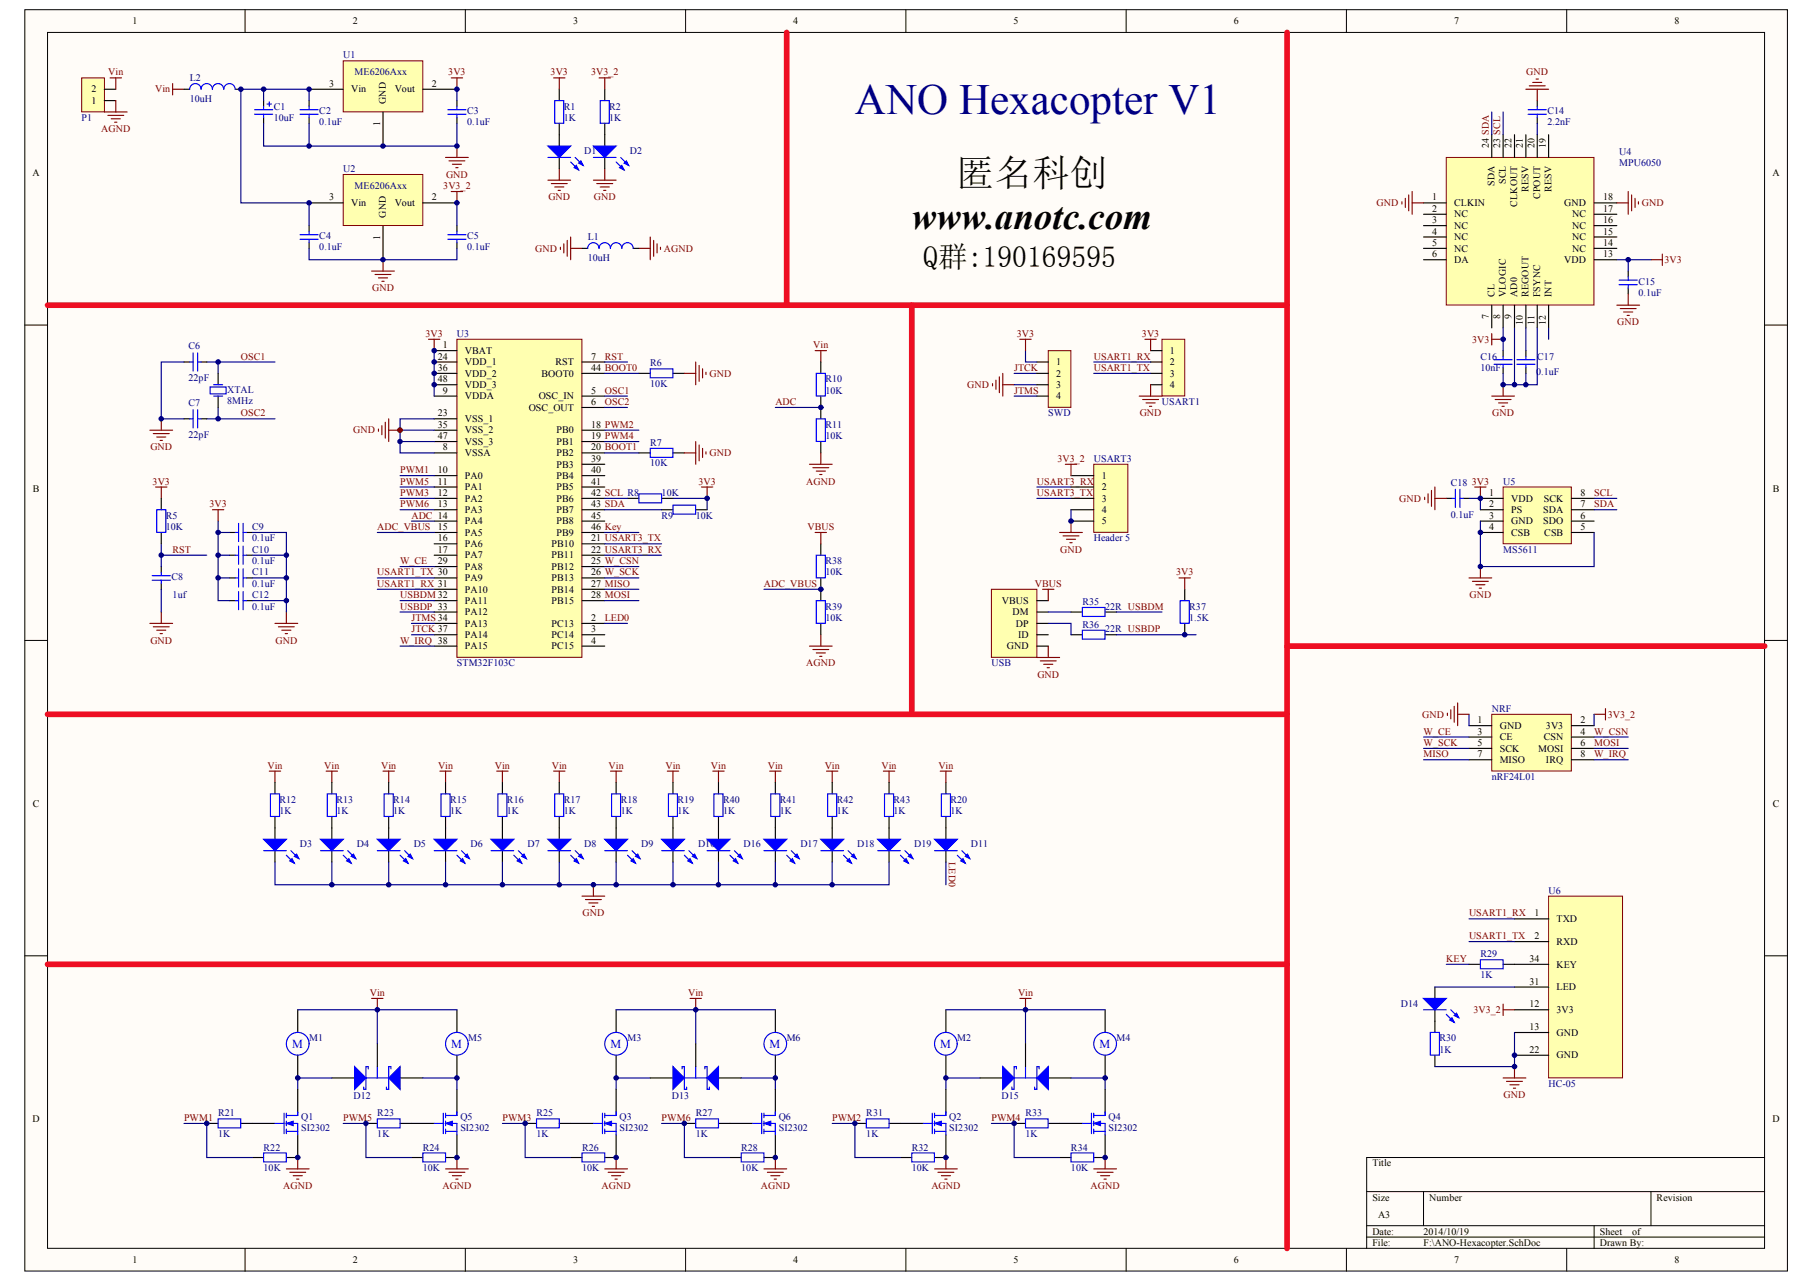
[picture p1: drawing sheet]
<svg xmlns="http://www.w3.org/2000/svg" width="297mm" height="210mm" viewBox="0 0 297 210" stroke-linecap="round" stroke-linejoin="round" font-family="sans-serif">
<defs><g id="words">
<text font-size="7" fill="#000080" x="139.8" y="18.6">ANO Hexacopter V1</text>
<text font-size="6.1" x="156.5" y="30.4">匿名科创</text>
<text font-size="6" x="149.1" y="37.4">www.anotc.com</text>
<text font-size="4.8" x="150.9" y="43.6">Q群:190169595</text>
<g font-size="2" fill="#00f">
<text x="47.7" y="171.3">M</text>
<text x="73.8" y="171.3">M</text>
<text x="99.8" y="171.3">M</text>
<text x="125.8" y="171.3">M</text>
<text x="153.7" y="171.3">M</text>
<text x="179.7" y="171.3">M</text>
</g>
<g font-size="1.6">
<text x="21.7" y="4">1</text>
<text x="57.7" y="4">2</text>
<text x="93.7" y="4">3</text>
<text x="129.7" y="4">4</text>
<text x="165.7" y="4">5</text>
<text x="201.7" y="4">6</text>
<text x="237.7" y="4">7</text>
<text x="273.7" y="4">8</text>
<text x="14.9" y="17">1</text>
<text x="14.9" y="15.1">2</text>
<text x="53.8" y="14.2">3</text>
<text x="57.4" y="15.1">Vin</text>
<text x="63.1" y="17" transform="rotate(-90 63.1 17)">GND</text>
<text x="64.5" y="15.1">Vout</text>
<text x="70.6" y="14.2">2</text>
<text x="62.1" y="20.6" transform="rotate(-90 62.1 20.6)">1</text>
<text x="5.3" y="28.8">A</text>
<text x="243.4" y="24.3" transform="rotate(-90 243.4 24.3)">24 SDA</text>
<text x="245.3" y="24.3" transform="rotate(-90 245.3 24.3)">23 SCL</text>
<text x="247.1" y="24.3" transform="rotate(-90 247.1 24.3)">22</text>
<text x="249" y="24.3" transform="rotate(-90 249 24.3)">21</text>
<text x="250.8" y="24.3" transform="rotate(-90 250.8 24.3)">20</text>
<text x="252.7" y="24.3" transform="rotate(-90 252.7 24.3)">19</text>
<text x="289.7" y="28.8">A</text>
<text x="53.8" y="32.8">3</text>
<text x="57.4" y="33.7">Vin</text>
<text x="63.1" y="35.6" transform="rotate(-90 63.1 35.6)">GND</text>
<text x="64.5" y="33.7">Vout</text>
<text x="70.6" y="32.8">2</text>
<text x="234.1" y="32.8">1</text>
<text x="234.1" y="34.6">2</text>
<text x="237.7" y="33.7">CLKIN</text>
<text x="237.7" y="35.6">NC</text>
<text x="244.3" y="30.4" transform="rotate(-90 244.3 30.4)">SDA</text>
<text x="246.2" y="30.1" transform="rotate(-90 246.2 30.1)">SCL</text>
<text x="248" y="33.8" transform="rotate(-90 248 33.8)">CLKOUT</text>
<text x="249.9" y="31.3" transform="rotate(-90 249.9 31.3)">RESV</text>
<text x="251.8" y="32.5" transform="rotate(-90 251.8 32.5)">CPOUT</text>
<text x="253.6" y="31.3" transform="rotate(-90 253.6 31.3)">RESV</text>
<text x="255.7" y="33.7">GND</text>
<text x="257" y="35.6">NC</text>
<text x="262.1" y="34.6">17</text>
<text x="262.1" y="32.8">18</text>
<text x="62.1" y="39.2" transform="rotate(-90 62.1 39.2)">1</text>
<text x="234.1" y="36.5">3</text>
<text x="234.1" y="38.3">4</text>
<text x="234.1" y="40.2">5</text>
<text x="237.7" y="37.4">NC</text>
<text x="237.7" y="39.3">NC</text>
<text x="237.7" y="41.1">NC</text>
<text x="257" y="41.1">NC</text>
<text x="257" y="39.3">NC</text>
<text x="257" y="37.4">NC</text>
<text x="262.1" y="40.2">14</text>
<text x="262.1" y="38.3">15</text>
<text x="262.1" y="36.5">16</text>
<text x="234.1" y="42.1">6</text>
<text x="237.7" y="43">DA</text>
<text x="255.7" y="43">VDD</text>
<text x="262.1" y="42.1">13</text>
<text x="243.4" y="52.2" transform="rotate(-90 243.4 52.2)">7</text>
<text x="244.3" y="48.6" transform="rotate(-90 244.3 48.6)">CL</text>
<text x="245.3" y="52.2" transform="rotate(-90 245.3 52.2)">8</text>
<text x="246.2" y="48.6" transform="rotate(-90 246.2 48.6)">VLOGIC</text>
<text x="247.1" y="52.2" transform="rotate(-90 247.1 52.2)">9</text>
<text x="248" y="48.6" transform="rotate(-90 248 48.6)">AD0</text>
<text x="249" y="53.1" transform="rotate(-90 249 53.1)">10</text>
<text x="249.9" y="48.6" transform="rotate(-90 249.9 48.6)">REGOUT</text>
<text x="250.8" y="53.1" transform="rotate(-90 250.8 53.1)">11</text>
<text x="251.8" y="48.6" transform="rotate(-90 251.8 48.6)">FSYNC</text>
<text x="252.7" y="53.1" transform="rotate(-90 252.7 53.1)">12</text>
<text x="253.6" y="48.6" transform="rotate(-90 253.6 48.6)">INT</text>
<text x="71.6" y="58.8">24</text>
<text x="72.4" y="56.9">1</text>
<text x="76" y="57.8">VBAT</text>
<text x="76" y="59.7">VDD_1</text>
<text x="90.8" y="59.7">RST</text>
<text x="96.6" y="58.8">7</text>
<text x="172.7" y="59.7">1</text>
<text x="191.3" y="57.8">1</text>
<text x="191.3" y="59.7">2</text>
<text x="71.6" y="60.6">36</text>
<text x="71.6" y="62.5">48</text>
<text x="72.4" y="64.4">9</text>
<text x="76" y="65.3">VDDA</text>
<text x="76" y="61.6">VDD_2</text>
<text x="76" y="63.4">VDD_3</text>
<text x="88.1" y="65.3">OSC_IN</text>
<text x="88.5" y="61.6">BOOT0</text>
<text x="96.6" y="64.4">5</text>
<text x="96.6" y="60.6">44 BOOT0</text>
<text x="172.7" y="61.6">2</text>
<text x="172.7" y="63.4">3</text>
<text x="172.7" y="65.3">4</text>
<text x="191.3" y="61.6">3</text>
<text x="191.3" y="63.4">4</text>
<text x="71.6" y="68.1">23</text>
<text x="71.6" y="69.9">35</text>
<text x="71.6" y="71.8">47</text>
<text x="76" y="69">VSS_1</text>
<text x="76" y="70.9">VSS_2</text>
<text x="86.4" y="67.1">OSC_OUT</text>
<text x="91" y="70.9">PB0</text>
<text x="96.6" y="66.2">6</text>
<text x="96.6" y="69.9">18 PWM2</text>
<text x="96.6" y="71.8">19 PWM4</text>
<text x="71.6" y="77.4">10</text>
<text x="72.4" y="73.6">8</text>
<text x="76" y="74.6">VSSA</text>
<text x="76" y="72.7">VSS_3</text>
<text x="91" y="74.6">PB2</text>
<text x="91" y="72.7">PB1</text>
<text x="91" y="76.4">PB3</text>
<text x="96.6" y="73.6">20 BOOT1</text>
<text x="96.6" y="75.5">39</text>
<text x="96.6" y="77.4">40</text>
<text x="5.4" y="80.4">B</text>
<text x="71.6" y="79.2">11</text>
<text x="71.6" y="81.1">12</text>
<text x="71.6" y="82.9">13</text>
<text x="76" y="78.3">PA0</text>
<text x="76" y="80.1">PA1</text>
<text x="76" y="82">PA2</text>
<text x="76" y="83.9">PA3</text>
<text x="91" y="80.1">PB5</text>
<text x="91" y="82">PB6</text>
<text x="91" y="83.9">PB7</text>
<text x="91" y="78.3">PB4</text>
<text x="96.6" y="79.2">41</text>
<text x="96.6" y="81.1">42 SCL R8</text>
<text x="96.6" y="82.9">43 SDA</text>
<text x="180.1" y="78.3">1</text>
<text x="180.1" y="80.1">2</text>
<text x="180.1" y="82">3</text>
<text x="180.1" y="83.9">4</text>
<text x="243.4" y="81.1">1</text>
<text x="243.4" y="82.9">2</text>
<text x="247" y="82">VDD</text>
<text x="247" y="83.9">PS</text>
<text x="252.3" y="83.9">SDA</text>
<text x="252.4" y="82">SCK</text>
<text x="258.4" y="82.9">7</text>
<text x="258.4" y="81.1">8</text>
<text x="289.8" y="80.4">B</text>
<text x="71.6" y="86.6">15</text>
<text x="71.6" y="88.5">16</text>
<text x="76" y="85.7">PA4</text>
<text x="76" y="87.6">PA5</text>
<text x="76" y="89.4">PA6</text>
<text x="90.2" y="89.4">PB10</text>
<text x="91" y="85.7">PB8</text>
<text x="91" y="87.6">PB9</text>
<text x="96.6" y="88.5">21 USART3_TX</text>
<text x="96.6" y="84.8">45</text>
<text x="96.6" y="86.6">46 Key</text>
<text x="180.1" y="85.7">5</text>
<text x="243.4" y="84.8">3</text>
<text x="243.4" y="86.6">4</text>
<text x="247" y="85.7">GND</text>
<text x="247" y="87.6">CSB</text>
<text x="252.3" y="85.7">SDO</text>
<text x="252.5" y="87.6">CSB</text>
<text x="258.4" y="86.6">5</text>
<text x="258.4" y="84.8">6</text>
<text x="71.6" y="90.4">17</text>
<text x="71.6" y="92.2">29</text>
<text x="76" y="91.3">PA7</text>
<text x="76" y="93.1">PA8</text>
<text x="76" y="95">PA9</text>
<text x="90.2" y="91.3">PB11</text>
<text x="90.2" y="93.1">PB12</text>
<text x="90.2" y="95">PB13</text>
<text x="96.6" y="90.4">22 USART3_RX</text>
<text x="96.6" y="92.2">25 W_CSN</text>
<text x="96.6" y="94.1">26 W_SCK</text>
<text x="96.6" y="95.9">27 MISO</text>
<text x="76" y="96.9">PA10</text>
<text x="76" y="98.7">PA11</text>
<text x="76" y="100.6">PA12</text>
<text x="90.2" y="96.9">PB14</text>
<text x="90.2" y="98.7">PB15</text>
<text x="96.6" y="101.5">2</text>
<text x="96.6" y="97.8">28 MOSI</text>
<text x="163.8" y="98.7">VBUS</text>
<text x="165.5" y="100.6">DM</text>
<text x="76" y="102.4">PA13</text>
<text x="76" y="104.3">PA14</text>
<text x="76" y="106.2">PA15</text>
<text x="90.2" y="102.4">PC13</text>
<text x="90.2" y="104.3">PC14</text>
<text x="90.2" y="106.2">PC15</text>
<text x="96.6" y="103.4">3</text>
<text x="96.6" y="105.2">4</text>
<text x="164.6" y="106.2">GND</text>
<text x="166.1" y="102.4">DP</text>
<text x="166.5" y="104.3">ID</text>
<text x="241.6" y="118.2">1</text>
<text x="245.2" y="119.2">GND</text>
<text x="252.7" y="119.2">3V3</text>
<text x="258.4" y="118.2">2</text>
<text x="241.6" y="120.1">3</text>
<text x="241.6" y="121.9">5</text>
<text x="241.6" y="123.8">7</text>
<text x="245.2" y="121">CE</text>
<text x="245.2" y="122.9">SCK</text>
<text x="245.2" y="124.7">MISO</text>
<text x="251.5" y="122.9">MOSI</text>
<text x="252.4" y="121">CSN</text>
<text x="252.7" y="124.7">IRQ</text>
<text x="258.4" y="123.8">8</text>
<text x="258.4" y="121.9">6</text>
<text x="258.4" y="120.1">4</text>
<text x="5.4" y="131.9">C</text>
<text x="289.8" y="131.9">C</text>
<text x="250.9" y="149.8">1</text>
<text x="250.9" y="153.5">2</text>
<text x="254.5" y="150.7">TXD</text>
<text x="254.5" y="154.5">RXD</text>
<text x="250" y="157.2">34</text>
<text x="250" y="161">31</text>
<text x="254.5" y="158.2">KEY</text>
<text x="254.5" y="161.9">LED</text>
<text x="250" y="164.7">12</text>
<text x="254.5" y="165.6">3V3</text>
<text x="250" y="168.4">13</text>
<text x="250" y="172.1">22</text>
<text x="254.5" y="169.3">GND</text>
<text x="254.5" y="173">GND</text>
<text x="5.3" y="183.5">D</text>
<text x="289.7" y="183.5">D</text>
<text x="224.3" y="190.7">Title</text>
<text x="224.3" y="196.3">Size</text>
<text x="233.6" y="196.3">Number</text>
<text x="270.8" y="196.3">Revision</text>
<text x="224.3" y="201.8">Date:</text>
<text x="224.3" y="203.7">File:</text>
<text x="225.3" y="199">A3</text>
<text x="232.7" y="201.8">2014/10/19</text>
<text x="232.7" y="203.7">F:\ANO-Hexacopter.SchDoc</text>
<text x="261.5" y="201.8">Sheet</text>
<text x="261.5" y="203.7">Drawn By:</text>
<text x="266.8" y="201.8">of</text>
<text x="21.7" y="206.5">1</text>
<text x="57.7" y="206.5">2</text>
<text x="93.7" y="206.5">3</text>
<text x="129.7" y="206.5">4</text>
<text x="165.7" y="206.5">5</text>
<text x="201.7" y="206.5">6</text>
<text x="237.7" y="206.5">7</text>
<text x="273.7" y="206.5">8</text>
</g>
<g font-size="1.6" fill="#000080">
<text x="56.1" y="9.5">U1</text>
<text x="31" y="16.6">10uH</text>
<text x="31" y="13.3">L2</text>
<text x="44.8" y="17.9">C1</text>
<text x="58" y="12.3">ME6206Axx</text>
<text x="92.2" y="17.9">R1</text>
<text x="99.6" y="17.9">R2</text>
<text x="13.3" y="19.8">P1</text>
<text x="44.8" y="19.8">10uF</text>
<text x="52.2" y="20.5">0.1uF</text>
<text x="52.2" y="18.6">C2</text>
<text x="76.4" y="20.5">0.1uF</text>
<text x="76.4" y="18.6">C3</text>
<text x="92.2" y="19.8">1K</text>
<text x="99.6" y="19.8">1K</text>
<text x="253" y="20.5">2.2nF</text>
<text x="253" y="18.6">C14</text>
<text x="56.1" y="28.1">U2</text>
<text x="95.5" y="25.2">D1</text>
<text x="103" y="25.2">D2</text>
<text x="264.7" y="25.3">U4</text>
<text x="264.7" y="27.2">MPU6050</text>
<text x="58" y="30.9">ME6206Axx</text>
<text x="52.2" y="40.9">0.1uF</text>
<text x="52.2" y="39.1">C4</text>
<text x="76.4" y="40.9">0.1uF</text>
<text x="76.4" y="39.1">C5</text>
<text x="96.1" y="39.3">L1</text>
<text x="96.1" y="42.6">10uH</text>
<text x="267.8" y="46.5">C15</text>
<text x="267.8" y="48.4">0.1uF</text>
<text x="30.8" y="57.1">C6</text>
<text x="74.7" y="55.1">U3</text>
<text x="106.3" y="59.9">R6</text>
<text x="242" y="58.8">C16</text>
<text x="251.3" y="58.8">C17</text>
<text x="30.8" y="62.3">22pF</text>
<text x="37.1" y="64.2">XTAL</text>
<text x="106.3" y="63.2">10K</text>
<text x="134.9" y="64.4">10K</text>
<text x="134.9" y="62.5">R10</text>
<text x="242" y="60.6">10nF</text>
<text x="251.1" y="61.4">0.1uF</text>
<text x="30.8" y="71.6">22pF</text>
<text x="30.8" y="66.4">C7</text>
<text x="37.1" y="66">8MHz</text>
<text x="134.9" y="71.8">10K</text>
<text x="134.9" y="69.9">R11</text>
<text x="171.4" y="68.1">SWD</text>
<text x="190" y="66.2">USART1</text>
<text x="106.3" y="76.2">10K</text>
<text x="106.3" y="72.9">R7</text>
<text x="178.8" y="75.5">USART3</text>
<text x="108.2" y="81.1">10K</text>
<text x="237.2" y="79.4">C18</text>
<text x="245.7" y="79.2">U5</text>
<text x="27.1" y="86.6">10K</text>
<text x="27.1" y="84.8">R5</text>
<text x="41.2" y="88.5">0.1uF</text>
<text x="41.2" y="86.6">C9</text>
<text x="108.2" y="84.8">R9</text>
<text x="113.7" y="84.8">10K</text>
<text x="178.8" y="88.5">Header 5</text>
<text x="237.2" y="84.6">0.1uF</text>
<text x="28" y="94.8">C8</text>
<text x="41.2" y="92.2">0.1uF</text>
<text x="41.2" y="90.4">C10</text>
<text x="41.2" y="95.9">0.1uF</text>
<text x="41.2" y="94.1">C11</text>
<text x="134.9" y="94.1">10K</text>
<text x="134.9" y="92.2">R38</text>
<text x="245.7" y="90.4">MS5611</text>
<text x="28.2" y="97.8">1uf</text>
<text x="41.2" y="99.6">0.1uF</text>
<text x="41.2" y="97.8">C12</text>
<text x="134.9" y="101.5">10K</text>
<text x="134.9" y="99.6">R39</text>
<text x="176.9" y="98.9">R35</text>
<text x="180.7" y="99.6">22R USBDM</text>
<text x="194.4" y="101.5">1.5K</text>
<text x="194.4" y="99.6">R37</text>
<text x="176.9" y="102.6">R36</text>
<text x="180.7" y="103.4">22R USBDP</text>
<text x="74.7" y="108.9">STM32F103C</text>
<text x="162.1" y="108.9">USB</text>
<text x="243.9" y="116.4">NRF</text>
<text x="45.7" y="131.2">R12</text>
<text x="55" y="131.2">R13</text>
<text x="64.3" y="131.2">R14</text>
<text x="73.6" y="131.2">R15</text>
<text x="82.9" y="131.2">R16</text>
<text x="92.2" y="131.2">R17</text>
<text x="101.5" y="131.2">R18</text>
<text x="110.8" y="131.2">R19</text>
<text x="118.2" y="131.2">R40</text>
<text x="127.5" y="131.2">R41</text>
<text x="136.8" y="131.2">R42</text>
<text x="146.1" y="131.2">R43</text>
<text x="155.4" y="131.2">R20</text>
<text x="243.9" y="127.5">nRF24L01</text>
<text x="45.7" y="133.1">1K</text>
<text x="55" y="133.1">1K</text>
<text x="64.3" y="133.1">1K</text>
<text x="73.6" y="133.1">1K</text>
<text x="82.9" y="133.1">1K</text>
<text x="92.2" y="133.1">1K</text>
<text x="101.5" y="133.1">1K</text>
<text x="110.8" y="133.1">1K</text>
<text x="118.2" y="133.1">1K</text>
<text x="127.5" y="133.1">1K</text>
<text x="136.8" y="133.1">1K</text>
<text x="146.1" y="133.1">1K</text>
<text x="155.4" y="133.1">1K</text>
<text x="49" y="138.5">D3</text>
<text x="58.3" y="138.5">D4</text>
<text x="67.6" y="138.5">D5</text>
<text x="76.9" y="138.5">D6</text>
<text x="86.2" y="138.5">D7</text>
<text x="95.5" y="138.5">D8</text>
<text x="104.8" y="138.5">D9</text>
<text x="114.1" y="138.5">D10</text>
<text x="121.5" y="138.5">D16</text>
<text x="130.8" y="138.5">D17</text>
<text x="140.1" y="138.5">D18</text>
<text x="149.4" y="138.5">D19</text>
<text x="158.7" y="138.5">D11</text>
<text x="253.2" y="146.1">U6</text>
<text x="242" y="159.8">1K</text>
<text x="242" y="156.5">R29</text>
<text x="229" y="164.7">D14</text>
<text x="50.5" y="170.2">M1</text>
<text x="76.6" y="170.2">M5</text>
<text x="102.6" y="170.2">M3</text>
<text x="128.6" y="170.2">M6</text>
<text x="156.5" y="170.2">M2</text>
<text x="182.5" y="170.2">M4</text>
<text x="235.3" y="172.1">1K</text>
<text x="235.3" y="170.2">R30</text>
<text x="57.8" y="179.7">D12</text>
<text x="109.8" y="179.7">D13</text>
<text x="163.7" y="179.7">D15</text>
<text x="253.2" y="177.7">HC-05</text>
<text x="35.7" y="185.9">1K</text>
<text x="35.7" y="182.5">R21</text>
<text x="49.2" y="183.1">Q1</text>
<text x="49.2" y="184.9">SI2302</text>
<text x="61.7" y="185.9">1K</text>
<text x="61.7" y="182.5">R23</text>
<text x="75.3" y="183.1">Q5</text>
<text x="75.3" y="184.9">SI2302</text>
<text x="87.7" y="185.9">1K</text>
<text x="87.7" y="182.5">R25</text>
<text x="101.3" y="183.1">Q3</text>
<text x="101.3" y="184.9">SI2302</text>
<text x="113.7" y="185.9">1K</text>
<text x="113.7" y="182.5">R27</text>
<text x="127.3" y="183.1">Q6</text>
<text x="127.3" y="184.9">SI2302</text>
<text x="141.6" y="185.9">1K</text>
<text x="141.6" y="182.5">R31</text>
<text x="155.2" y="183.1">Q2</text>
<text x="155.2" y="184.9">SI2302</text>
<text x="167.6" y="185.9">1K</text>
<text x="167.6" y="182.5">R33</text>
<text x="181.2" y="183.1">Q4</text>
<text x="181.2" y="184.9">SI2302</text>
<text x="43.1" y="191.4">10K</text>
<text x="43.1" y="188.1">R22</text>
<text x="69.1" y="191.4">10K</text>
<text x="69.1" y="188.1">R24</text>
<text x="95.1" y="191.4">10K</text>
<text x="95.1" y="188.1">R26</text>
<text x="121.2" y="191.4">10K</text>
<text x="121.2" y="188.1">R28</text>
<text x="149.1" y="191.4">10K</text>
<text x="149.1" y="188.1">R32</text>
<text x="175.1" y="191.4">10K</text>
<text x="175.1" y="188.1">R34</text>
</g>
<g font-size="1.6" fill="#800000">
<text x="17.7" y="12.3">Vin</text>
<text x="25.4" y="15.1">Vin</text>
<text x="73.3" y="12.3">3V3</text>
<text x="90" y="12.3">3V3</text>
<text x="96.6" y="12.3">3V3_2</text>
<text x="249.5" y="12.3">GND</text>
<text x="16.5" y="21.6">AGND</text>
<text x="72.9" y="29.1">GND</text>
<text x="72.5" y="30.9">3V3_2</text>
<text x="89.6" y="32.8">GND</text>
<text x="97.1" y="32.8">GND</text>
<text x="225" y="33.7">GND</text>
<text x="268.4" y="33.7">GND</text>
<text x="87.5" y="41.1">GND</text>
<text x="108.5" y="41.1">AGND</text>
<text x="60.8" y="47.6">GND</text>
<text x="272.1" y="43">3V3</text>
<text x="264.4" y="53.2">GND</text>
<text x="39.4" y="58.8">OSC1</text>
<text x="69.6" y="55.1">3V3</text>
<text x="98.9" y="58.8">RST</text>
<text x="133" y="56.9">Vin</text>
<text x="166.2" y="55.1">3V3</text>
<text x="178.8" y="58.8">USART1_RX</text>
<text x="186.7" y="55.1">3V3</text>
<text x="240.7" y="56">3V3</text>
<text x="98.9" y="64.4">OSC1</text>
<text x="116" y="61.6">GND</text>
<text x="158.1" y="63.4">GND</text>
<text x="165.8" y="64.4">JTMS</text>
<text x="165.8" y="60.6">JTCK</text>
<text x="178.8" y="60.6">USART1_TX</text>
<text x="39.4" y="68.1">OSC2</text>
<text x="57.7" y="70.9">GND</text>
<text x="98.9" y="66.2">OSC2</text>
<text x="126.7" y="66.2">ADC</text>
<text x="186.3" y="68.1">GND</text>
<text x="243.9" y="68.1">GND</text>
<text x="24.6" y="73.6">GND</text>
<text x="65.4" y="77.4">PWM1</text>
<text x="116" y="74.6">GND</text>
<text x="172.9" y="75.5">3V3_2</text>
<text x="24.9" y="79.2">3V3</text>
<text x="34.2" y="82.9">3V3</text>
<text x="65.4" y="81.1">PWM3</text>
<text x="65.4" y="79.2">PWM5</text>
<text x="65.4" y="82.9">PWM6</text>
<text x="114.2" y="79.2">3V3</text>
<text x="131.8" y="79.2">AGND</text>
<text x="169.5" y="81.1">USART3_TX</text>
<text x="169.5" y="79.2">USART3_RX</text>
<text x="228.8" y="82">GND</text>
<text x="240.6" y="79.2">3V3</text>
<text x="260.6" y="81.1">SCL</text>
<text x="260.6" y="82.9">SDA</text>
<text x="61.7" y="86.6">ADC_VBUS</text>
<text x="67.3" y="84.8">ADC 14</text>
<text x="132" y="86.6">VBUS</text>
<text x="28.2" y="90.4">RST</text>
<text x="61.7" y="94.1">USART1_TX 30</text>
<text x="61.7" y="95.9">USART1_RX 31</text>
<text x="65.4" y="92.2">W_CE</text>
<text x="124.9" y="95.9">ADC_VBUS</text>
<text x="169.2" y="95.9">VBUS</text>
<text x="173.3" y="90.4">GND</text>
<text x="192.3" y="94.1">3V3</text>
<text x="65.4" y="97.8">USBDM 32</text>
<text x="65.4" y="99.6">USBDP 33</text>
<text x="67.3" y="101.5">JTMS34</text>
<text x="98.9" y="101.5">LED0</text>
<text x="240.2" y="97.8">GND</text>
<text x="24.6" y="105.2">GND</text>
<text x="45" y="105.2">GND</text>
<text x="65.4" y="105.2">W_IRQ 38</text>
<text x="67.3" y="103.4">JTCK 37</text>
<text x="131.8" y="108.9">AGND</text>
<text x="169.6" y="110.8">GND</text>
<text x="232.5" y="117.3">GND</text>
<text x="262.8" y="117.3">3V3_2</text>
<text x="43.7" y="125.7">Vin</text>
<text x="53" y="125.7">Vin</text>
<text x="62.3" y="125.7">Vin</text>
<text x="71.6" y="125.7">Vin</text>
<text x="80.9" y="125.7">Vin</text>
<text x="90.2" y="125.7">Vin</text>
<text x="99.5" y="125.7">Vin</text>
<text x="108.8" y="125.7">Vin</text>
<text x="116.2" y="125.7">Vin</text>
<text x="125.5" y="125.7">Vin</text>
<text x="134.8" y="125.7">Vin</text>
<text x="144.1" y="125.7">Vin</text>
<text x="153.4" y="125.7">Vin</text>
<text x="232.7" y="120.1">W_CE</text>
<text x="232.7" y="121.9">W_SCK</text>
<text x="232.7" y="123.8">MISO</text>
<text x="260.6" y="120.1">W_CSN</text>
<text x="260.6" y="121.9">MOSI</text>
<text x="260.6" y="123.8">W_IRQ</text>
<text x="155.1" y="140.9" transform="rotate(90 155.1 140.9)">LED0</text>
<text x="95.2" y="149.8">GND</text>
<text x="240.2" y="149.8">USART1_RX</text>
<text x="240.2" y="153.5">USART1_TX</text>
<text x="236.4" y="157.2">KEY</text>
<text x="60.5" y="162.8">Vin</text>
<text x="112.5" y="162.8">Vin</text>
<text x="166.4" y="162.8">Vin</text>
<text x="240.9" y="165.6">3V3_2</text>
<text x="245.8" y="179.5">GND</text>
<text x="30.1" y="183.3">PWM1</text>
<text x="56.1" y="183.3">PWM5</text>
<text x="82.1" y="183.3">PWM3</text>
<text x="108.2" y="183.3">PWM6</text>
<text x="136" y="183.3">PWM2</text>
<text x="162.1" y="183.3">PWM4</text>
<text x="46.3" y="194.4">AGND</text>
<text x="72.3" y="194.4">AGND</text>
<text x="98.3" y="194.4">AGND</text>
<text x="124.4" y="194.4">AGND</text>
<text x="152.3" y="194.4">AGND</text>
<text x="178.3" y="194.4">AGND</text>
</g>
</g></defs>
<g fill="#fffcf8" stroke="#000" stroke-width=".16">
<path d="M4.1 1.6h288.1v206.2h-288.1z"/>
<path d="M7.8 5.3h280.7v198.8h-280.7z"/>
</g>
<g fill="none" stroke="#000" stroke-width=".16">
<path d="M40.1 1.6v3.7M76.1 1.6v3.7M112.1 1.6v3.7M148.1 1.6v3.7M184.1 1.6v3.7M220.1 1.6v3.7M256.1 1.6v3.7M4.1 53.1h3.7M288.5 53.1h3.7M4.1 104.7h3.7M288.5 104.7h3.7M4.1 156.3h3.7"/>
<path d="M288.5 156.3h3.7M223.4 194.8h65.1M232.7 194.8v5.6M269.9 194.8v5.6M288.5 189.2h-65.1v14.9M40.1 204.1v3.7M76.1 204.1v3.7M112.1 204.1v3.7M148.1 204.1v3.7M184.1 204.1v3.7M220.1 204.1v3.7M223.4 200.4h65.1"/>
<path d="M223.4 202.2h65.1M256.1 204.1v3.7M260.6 200.4v3.7"/>
</g>
<circle cx="65.4" cy="70.3" r=".36" fill="#000080" stroke="#000080" stroke-width=".16"/>
<path d="M74.7 55.5h20.4v52h-20.4z" fill="#ffffb0" stroke="#800000" stroke-width=".16"/>
<g fill="none" stroke="#000" stroke-width=".19">
<path d="M91.4 14.6v1.8M91.4 20.2v3.7M91.4 25.7v1.9M30.1 59.2h.9M32.9 59.2h.9M71 57.3h3.7M71 59.2h3.7M95.1 59.2h3.8M30.1 68.5h.9M32.9 68.5h.9M35.7 61v1.9M35.7 64.8v1.8"/>
<path d="M71 64.8h3.7M71 74h3.7M71 77.8h3.7M71 79.6h3.7M71 70.3h3.7M71 68.5h3.7M71 72.2h3.7M71 61h3.7M71 62.9h3.7M95.1 64.8h3.8M95.1 66.6h3.8M95.1 74h3.8"/>
<path d="M95.1 77.8h3.8M95.1 79.6h3.8M95.1 70.3h3.8M95.1 72.2h3.8M95.1 61h3.8M95.1 75.9h3.8M104.4 74h1.9M104.4 61h1.9M110 74h1.9M110 61h1.9M26.4 81.5v1.8M26.4 87v1.9"/>
<path d="M26.4 92.6v.9M26.4 95.4v.9M37.5 87h.9M37.5 90.8h.9M37.5 94.5h.9M37.5 98.2h.9M40.3 87h.9M40.3 90.8h.9M40.3 94.5h.9M40.3 98.2h.9M71 81.5h3.7M71 83.3h3.7"/>
<path d="M71 85.2h3.7M71 87h3.7M71 88.9h3.7M71 90.8h3.7M71 92.6h3.7M71 94.5h3.7M71 96.3h3.7M71 98.2h3.7M95.1 81.5h3.8M95.1 83.3h3.8M95.1 85.2h3.8M95.1 87h3.8"/>
<path d="M95.1 88.9h3.8M95.1 90.8h3.8M95.1 92.6h3.8M95.1 94.5h3.8M95.1 96.3h3.8M95.1 98.2h3.8M102.6 81.5h1.8M108.2 81.5h1.8M108.2 83.3h1.8M113.7 83.3h1.9M71 101.9h3.7M71 103.8h3.7"/>
<path d="M71 105.6h3.7M71 100.1h3.7M95.1 101.9h3.8M95.1 103.8h3.8M95.1 105.6h3.8"/>
</g>
<g fill="none" stroke="#000080" stroke-width=".19">
<path d="M30.1 59.2h-3.7v9.3h3.7M33.8 59.2h11.2M35.7 59.2v1.8M71 57.3v7.5M98.9 59.2h3.7M33.8 68.5h11.2M35.7 66.6v1.9M65.4 72.2h5.6M65.4 70.3h5.6M71 68.5h-5.6v5.5h5.6M98.9 64.8h3.7M98.9 66.6h3.7"/>
<path d="M98.9 61h5.5M98.9 74h5.5M26.4 88.9v1.9h7.4M26.4 90.8v1.8M26.4 96.3v3.8M35.7 85.2v1.8h1.8M35.7 87v3.8M35.7 94.5h1.8M37.5 90.8h-1.8v7.4h1.8M41.2 87h5.6v13.1M41.2 98.2h5.6M41.2 94.5h5.6"/>
<path d="M41.2 90.8h5.6M61.7 94.5h9.3M61.7 96.3h9.3M98.9 81.5h3.7M98.9 83.3h9.3M110 81.5h5.6v1.8"/>
</g>
<g fill="none" stroke="#800000" stroke-width=".19">
<path d="M89.6 29.5h3.7M90.1 30h2.6M90.7 30.6h1.5M91.2 31.1h.4M91.4 27.6v1.9M70 55.5h1.9M71 55.5v1.8M113.7 59.2v3.7M114.3 59.7v2.6M24.5 70.3h3.7M25.1 70.9h2.6M25.4 79.6h1.9"/>
<path d="M25.6 71.4h1.5M26.2 72h.3M26.4 68.5v1.8M26.4 79.6v1.9M61.9 70.1v.4M62.4 69.6v1.5M63 69v2.6M63.5 70.3h1.9M63.5 68.5v3.7M111.9 61h1.8M111.9 74h1.8M113.7 72.2v3.7"/>
<path d="M114.3 72.7v2.6M114.7 79.6h1.8M114.9 60.3v1.5M114.9 73.3v1.5M115.4 60.9v.3M115.4 73.9v.3M115.6 79.6v1.9M34.7 83.3h1.9M35.7 83.3v1.9M24.5 101.9h3.7M25.1 102.5h2.6M25.6 103h1.5"/>
<path d="M26.2 103.6h.3M26.4 100.1v1.8M45 101.9h3.7M45.5 102.5h2.6M46.1 103h1.5M46.6 103.6h.4M46.8 100.1v1.8"/>
</g>
<g fill="none" stroke="#00f" stroke-width=".19">
<path d="M90.7 16.4h1.5v3.7h-1.5zM89.6 25.7h3.7M93.3 26.5l1.3 1.3M94 25.7l1.3 1.3M31 59.2h.6M31.6 57.7v3M32.3 57.7v3M32.3 59.2h.6M31 68.5h.6M31.6 67v3M32.3 67v3M32.3 68.5h.6"/>
<path d="M34.4 63.3h2.6v1.1h-2.6zM34.9 62.9h1.5M34.9 64.8h1.5M106.3 60.3h3.7v1.5h-3.7zM106.3 73.3h3.7v1.5h-3.7zM24.9 94.8h2.9M24.9 94.1h2.9M25.6 83.3h1.5v3.7h-1.5zM26.4 93.5v.6M26.4 94.8v.6M38.4 87h.6M38.4 98.2h.6"/>
<path d="M38.4 90.8h.6M38.4 94.5h.6M39 85.6v2.9M39 89.3v2.9M39 93v3M39 96.7v3M39.7 85.6v2.9M39.7 89.3v2.9M39.7 93v3M39.7 96.7v3M39.7 87h.6M39.7 98.2h.6"/>
<path d="M39.7 90.8h.6M39.7 94.5h.6M104.4 80.7h3.8v1.5h-3.8zM110 82.6h3.7v1.5h-3.7z"/>
</g>
<circle cx="65.4" cy="70.3" r=".36" fill="#800000" stroke="#800000" stroke-width=".16"/>
<g fill="#00f" stroke="#00f" stroke-width=".19">
<path d="M89.6 23.9h3.7l-1.9 1.8z"/>
<path d="M93.8 27.4l.4-.4 .4 .8z"/>
<path d="M94.6 26.7l.4-.4 .3 .7z"/>
</g>
<path d="M56.1 9.9h13v8.4h-13z" fill="#ffffb0" stroke="#800000" stroke-width=".16"/>
<path d="M43.1 16.4v1M43.1 19.2v1M50.5 14.6h5.6M50.5 16.4v1M50.5 19.2v1M62.6 18.3v5.6M69.1 14.6h5.6M74.7 16.4v1M74.7 19.2v1" fill="none" stroke="#000" stroke-width=".19"/>
<g fill="none" stroke="#00f" stroke-width=".19">
<path d="M41.6 17.9h3M41.6 18.7h3M43.1 17.4v.5M43.1 18.7v.5M43.7 17h.7M44 16.6v.8M49 17.9h3M49 18.7h3M50.5 17.4v.5M50.5 18.7v.5M73.2 17.9h3M73.2 18.7h3"/>
<path d="M74.7 17.4v.5M74.7 18.7v.5"/>
</g>
<path d="M28.2 13.7v1.8M28.2 14.6h1.9M73.8 12.7h1.8M74.7 12.7v1.9" fill="none" stroke="#800000" stroke-width=".19"/>
<path d="M56.1 28.5h13v8.4h-13z" fill="#ffffb0" stroke="#800000" stroke-width=".16"/>
<path d="M50.5 33.2h5.6M50.5 36.9v.9M50.5 39.7v.9M62.6 36.9v5.6M69.1 33.2h5.6M74.7 36.9v.9M74.7 39.7v.9" fill="none" stroke="#000" stroke-width=".19"/>
<path d="M43.1 14.6v1.8M50.5 16.4v-1.8h-11.1v18.6h11.1v3.7M74.7 14.6v1.8M43.1 20.2v3.7h7.4v-3.7M74.7 20.2v3.7h-24.2M74.7 33.2v3.7M50.5 40.6v1.9h24.2v-1.9" fill="none" stroke="#000080" stroke-width=".19"/>
<path d="M49 38.4h3M49 39.1h3M50.5 37.8v.6M50.5 39.1v.6M73.2 38.4h3M73.2 39.1h3M74.7 37.8v.6M74.7 39.1v.6" fill="none" stroke="#00f" stroke-width=".19"/>
<path d="M72.8 25.7h3.8M73.4 26.3h2.6M73.8 31.3h1.8M74 26.9h1.4M74.5 27.4h.4M74.7 23.9v1.8M74.7 31.3v1.9M60.8 44.3h3.7M61.3 44.9h2.6M61.9 45.4h1.5M62.4 46h.4M62.6 42.5v1.8" fill="none" stroke="#800000" stroke-width=".19"/>
<path d="M245.7 79.6h11.2v9.3h-11.2z" fill="#ffffb0" stroke="#800000" stroke-width=".16"/>
<path d="M236.4 81.5h1M239.2 81.5h1M242 81.5h3.7M242 83.3h3.7M242 85.2h3.7M242 87h3.7M256.9 81.5h3.7M256.9 83.3h3.7M256.9 85.2h3.7M256.9 87h3.7" fill="none" stroke="#000" stroke-width=".19"/>
<path d="M234.6 79.6v3.7M241.1 79.6h1.8M242 79.6v1.9M232.9 81.3v.4M233.5 80.7v1.5M234 80.2v2.6M234.6 81.5h1.8M240.2 94.5h3.7M240.7 95h2.6M241.3 95.6h1.5M241.8 96.1h.4M242 92.6v1.9" fill="none" stroke="#800000" stroke-width=".19"/>
<path d="M237.9 80v3M238.7 80v3M237.4 81.5h.5M238.7 81.5h.5" fill="none" stroke="#00f" stroke-width=".19"/>
<path d="M240.2 81.5h1.8v1.8M242 85.2v7.4h18.6v-5.6M260.6 81.5h3.7M260.6 83.3h3.7" fill="none" stroke="#000080" stroke-width=".19"/>
<path d="M236.4 25.7h24.2v24.2h-24.2z" fill="#ffffb0" stroke="#800000" stroke-width=".16"/>
<g fill="none" stroke="#000" stroke-width=".19">
<path d="M251.3 16.4v1M251.3 19.2v1M232.7 33.2h3.7M232.7 35h3.7M232.7 36.9h3.7M232.7 38.7h3.7M243.9 22v3.7M245.7 22v3.7M247.6 22v3.7M249.4 22v3.7M251.3 22v3.7M253.2 22v3.7"/>
<path d="M260.6 33.2h3.7M260.6 35h3.7M260.6 36.9h3.7M260.6 38.7h3.7M232.7 40.6h3.7M232.7 42.5h3.7M243.9 49.9v3.7M245.7 49.9v3.7M245.7 57.3v.9M247.6 49.9v3.7M249.4 49.9v3.7M249.4 57.3v.9"/>
<path d="M251.3 49.9v3.7M253.2 49.9v3.7M260.6 40.6h3.7M260.6 42.5h3.7M266.2 44.3v.9M266.2 47.1v.9M245.7 60.1v.9M249.4 60.1v.9"/>
</g>
<g fill="none" stroke="#800000" stroke-width=".19">
<path d="M249.4 14.6h3.8M250 14h2.6M250.6 13.5h1.4M251.1 12.9h.4M251.3 14.6v1.8M229.2 33v.4M229.7 32.4v1.5M230.3 31.9v2.6M230.9 31.3v3.7M230.9 33.2h1.8M264.3 33.2h1.9M266.2 31.3v3.7"/>
<path d="M266.7 31.9v2.6M267.3 32.4v1.5M267.8 33v.4M243.9 54.5v1.9M243.9 55.5h1.8M264.3 49.9h3.7M264.9 50.4h2.6M265.4 51h1.5M266 51.6h.4M266.2 48v1.9M269.9 42.5h1.9M271.8 41.5v1.9"/>
<path d="M162.3 62.7v.4M162.8 62.2v1.4M163.4 61.6v2.6M163.9 61v3.8M163.9 62.9h1.9M243.9 64.8h3.7M244.4 65.3h2.6M245 65.9h1.5M245.5 66.4h.4M245.7 62.9v1.9"/>
</g>
<g fill="none" stroke="#00f" stroke-width=".19">
<path d="M249.8 18.7h3M249.8 17.9h3M251.3 17.4v.5M251.3 18.7v.5M244.2 59.6h3M244.2 58.8h3M245.7 58.2v.6M245.7 59.6v.5M248 59.6h2.9M248 58.8h2.9M249.4 58.2v.6M249.4 59.6v.5"/>
<path d="M264.7 46.5h3M264.7 45.8h3M266.2 45.2v.6M266.2 46.5v.6"/>
</g>
<g fill="none" stroke="#000080" stroke-width=".19">
<path d="M243.9 18.3v3.7M245.7 18.3v3.7M251.3 20.2v1.8M167.6 57.3v1.9h1.9M245.7 53.6v3.7M247.6 53.6v9.3h-1.9v-1.9M249.4 53.6v3.7M251.3 53.6v9.3h-1.9M253.2 53.6v1.9M264.3 42.5h5.6M266.2 42.5v1.8M165.8 64.8h3.7"/>
<path d="M165.8 61h3.7M165.8 62.9h3.7M249.4 61v1.9h-1.8"/>
</g>
<path d="M190 55.5h3.7v9.2h-3.7z" fill="#ffffb0" stroke="#800000" stroke-width=".16"/>
<path d="M188.1 57.3h1.9M188.1 59.2h1.9M188.1 61h1.9M188.1 62.9h1.9" fill="none" stroke="#000" stroke-width=".19"/>
<path d="M187.2 55.5h1.8M188.1 55.5v1.8M186.2 64.8h3.8M186.8 65.3h2.6M187.4 65.9h1.4M187.9 66.4h.4M188.1 62.9v1.9" fill="none" stroke="#800000" stroke-width=".19"/>
<path d="M178.8 59.2h9.3M178.8 61h9.3" fill="none" stroke="#000080" stroke-width=".19"/>
<path d="M171.4 57.3h3.7v9.3h-3.7z" fill="#ffffb0" stroke="#800000" stroke-width=".16"/>
<g fill="none" stroke="#000" stroke-width=".19">
<path d="M98.9 14.6v1.8M98.9 20.2v3.7M98.9 25.7v1.9M134.2 59.2v1.8M169.5 59.2h1.9M134.2 64.8v3.7M134.2 72.2v1.8M169.5 61h1.9M169.5 62.9h1.9M169.5 64.8h1.9M45 127.9v1.9M45 133.5v3.7"/>
<path d="M45 139.1v1.8M54.2 127.9v1.9M54.2 133.5v3.7M54.2 139.1v1.8M63.5 127.9v1.9M63.5 133.5v3.7M63.5 139.1v1.8M72.8 127.9v1.9M72.8 133.5v3.7M72.8 139.1v1.8M82.1 127.9v1.9M82.1 133.5v3.7"/>
<path d="M82.1 139.1v1.8M91.4 127.9v1.9M91.4 133.5v3.7M91.4 139.1v1.8M100.7 127.9v1.9M100.7 133.5v3.7M100.7 139.1v1.8M110 127.9v1.9M110 133.5v3.7M110 139.1v1.8M154.6 127.9v1.9M154.6 133.5v1.8"/>
<path d="M48.7 165.1v3.7M48.7 172.5v3.7M54.2 176.2h3.8M61.7 170.6v3.8M65.4 176.2h3.7M74.7 165.1v3.7M74.7 172.5v3.7M74.7 178.1v3.7M100.7 165.1v3.7M100.7 172.5v3.7M126.7 165.1v3.7M126.7 172.5v3.7"/>
<path d="M33.8 183.7h1.9M39.4 183.7h1.8M41.2 189.2h1.9M46.8 189.2h1.9M59.8 183.7h1.9M65.4 183.7h5.6M67.3 189.2h1.8M74.7 185.5v3.7h-1.9M85.9 183.7h1.8M91.4 183.7h1.9M93.3 189.2h1.8M98.9 189.2h1.8"/>
<path d="M111.9 183.7h1.8M117.5 183.7h1.8M119.3 189.2h1.9M124.9 189.2h1.8"/>
</g>
<g fill="none" stroke="#800000" stroke-width=".19">
<path d="M90.5 12.7h1.9M91.4 12.7v1.9M97.9 12.7h1.9M98.9 12.7v1.9M97 29.5h3.7M97.6 30h2.6M98.1 30.6h1.5M98.7 31.1h.4M98.9 27.6v1.9M133.3 57.3h1.8M134.2 57.3v1.9M166.7 55.5h1.9"/>
<path d="M167.6 55.5v1.8M132.3 75.9h3.7M132.9 76.5h2.6M133.4 77h1.5M134 77.6h.4M134.2 74v1.9M44 126.1h1.9M45 126.1v1.8M53.3 126.1h1.9M54.2 126.1v1.8M62.6 126.1h1.9M63.5 126.1v1.8"/>
<path d="M71.9 126.1h1.9M72.8 126.1v1.8M81.2 126.1h1.9M82.1 126.1v1.8M90.5 126.1h1.9M91.4 126.1v1.8M99.8 126.1h1.9M100.7 126.1v1.8M109.1 126.1h1.8M110 126.1v1.8M60.8 163.2h1.8M61.7 163.2v1.9"/>
<path d="M112.8 163.2h1.9M113.7 163.2v1.9M46.8 191.1h3.7M47.4 191.6h2.6M47.9 192.2h1.5M48.5 192.8h.4M48.7 189.2v1.9M72.8 191.1h3.8M73.4 191.6h2.6M74 192.2h1.4M74.5 192.8h.4M74.7 189.2v1.9"/>
<path d="M98.9 191.1h3.7M99.4 191.6h2.6M100 192.2h1.5M100.5 192.8h.4M100.7 189.2v1.9M124.9 191.1h3.7M125.4 191.6h2.7M126 192.2h1.5M126.6 192.8h.3M126.7 189.2v1.9"/>
</g>
<g fill="none" stroke="#00f" stroke-width=".19">
<path d="M98.1 16.4h1.5v3.7h-1.5zM97 25.7h3.7M100.7 26.5l1.3 1.3M101.5 25.7l1.3 1.3M133.4 61h1.5v3.7h-1.5zM133.4 68.5h1.5v3.7h-1.5zM43.1 139.1h3.7M44.2 129.8h1.5v3.7h-1.5zM46.8 139.8l1.3 1.3M47.6 139.1l1.3 1.3M52.4 139.1h3.7M53.5 129.8h1.5v3.7h-1.5z"/>
<path d="M56.1 139.8l1.3 1.3M56.9 139.1l1.3 1.3M61.7 139.1h3.7M62.8 129.8h1.5v3.7h-1.5zM65.4 139.8l1.3 1.3M66.1 139.1l1.3 1.3M71 139.1h3.7M72.1 129.8h1.5v3.7h-1.5zM74.7 139.8l1.3 1.3M75.4 139.1l1.3 1.3M80.3 139.1h3.7M81.4 129.8h1.5v3.7h-1.5z"/>
<path d="M84 139.8l1.3 1.3M84.7 139.1l1.3 1.3M89.6 139.1h3.7M90.7 129.8h1.5v3.7h-1.5zM93.3 139.8l1.3 1.3M94 139.1l1.3 1.3M98.9 139.1h3.7M100 129.8h1.4v3.7h-1.4zM102.6 139.8l1.3 1.3M103.3 139.1l1.3 1.3M108.2 139.1h3.7M109.3 129.8h1.4v3.7h-1.4z"/>
<path d="M111.9 139.8l1.3 1.3M112.6 139.1l1.3 1.3M153.9 129.8h1.5v3.7h-1.5zM59.8 176.2h3.7M60.2 174.7v-.3h-.4v3.7h-.3v-.4M61.7 174.4v1.8M63.9 174.7v-.3h-.4v3.7h-.3v-.4M35.7 182.9h3.7v1.5h-3.7zM43.1 188.5h3.7v1.5h-3.7zM61.7 182.9h3.7v1.5h-3.7zM69.1 188.5h3.7v1.5h-3.7zM71 183.7h1.5"/>
<path d="M72.5 182v3.3M72.8 183.7h1.9v1.8M72.8 185h1.9M72.8 182v.7M72.8 183.3v.7M72.8 184.6v.7M74.7 181.8v.6h-1.9M87.7 182.9h3.7v1.5h-3.7zM95.1 188.5h3.8v1.5h-3.8zM113.7 182.9h3.8v1.5h-3.8zM121.2 188.5h3.7v1.5h-3.7z"/>
<circle cx="48.7" cy="170.6" r="1.86"/>
<circle cx="74.7" cy="170.6" r="1.85"/>
<circle cx="100.7" cy="170.6" r="1.86"/>
<circle cx="126.7" cy="170.6" r="1.85"/>
</g>
<path d="M72.8 183.7l1.2-.4v.7z" fill="#00f" stroke="#00f" stroke-width=".16"/>
<g fill="#00f" stroke="#00f" stroke-width=".19">
<path d="M63.5 176.2l1.9-1.8v3.7z"/>
<path d="M58 174.4l1.8 1.8-1.8 1.9z"/>
<path d="M89.6 137.2h3.7l-1.9 1.9z"/>
<path d="M93.8 140.7l.4-.3 .4 .7z"/>
<path d="M94.6 140l.4-.4 .3 .8z"/>
<path d="M98.9 137.2h3.7l-1.9 1.9z"/>
<path d="M103.1 140.7l.4-.3 .4 .7z"/>
<path d="M103.9 140l.4-.4 .3 .8z"/>
<path d="M108.2 137.2h3.7l-1.9 1.9z"/>
<path d="M112.4 140.7l.4-.3 .4 .7z"/>
<path d="M113.2 140l.4-.4 .3 .8z"/>
<path d="M80.3 137.2h3.7l-1.9 1.9z"/>
<path d="M84.5 140.7l.4-.3 .4 .7z"/>
<path d="M85.3 140l.4-.4 .3 .8z"/>
<path d="M71 137.2h3.7l-1.9 1.9z"/>
<path d="M75.3 140.7l.3-.3 .4 .7z"/>
<path d="M76 140l.4-.4 .3 .8z"/>
<path d="M61.7 137.2h3.7l-1.9 1.9z"/>
<path d="M66 140.7l.3-.3 .4 .7z"/>
<path d="M66.7 140l.4-.4 .3 .8z"/>
<path d="M52.4 137.2h3.7l-1.9 1.9z"/>
<path d="M56.7 140.7l.3-.3 .4 .7z"/>
<path d="M57.4 140l.4-.4 .4 .8z"/>
<path d="M43.1 137.2h3.7l-1.8 1.9z"/>
<path d="M47.4 140.7l.3-.3 .4 .7z"/>
<path d="M48.1 140l.4-.4 .4 .8z"/>
<path d="M97 23.9h3.7l-1.8 1.8z"/>
<path d="M101.3 27.4l.4-.4 .3 .8z"/>
<path d="M102 26.7l.4-.4 .4 .7z"/>
</g>
<g fill="none" stroke="#000080" stroke-width=".19">
<path d="M65.4 77.8h5.6M65.4 79.6h5.6M126.7 66.6h7.5M65.4 81.5h5.6M98.9 90.8h9.3M48.7 165.1h26M54.2 176.2h-5.5v1.9M61.7 165.1v5.5M69.1 176.2h5.6v1.9M100.7 165.1h26M106.3 176.2h-5.6v1.9M113.7 165.1v5.5"/>
<path d="M121.2 176.2h5.5v1.9M30.1 183.7h3.7v5.5h7.4M56.1 183.7h3.7v5.5h7.5M82.1 183.7h3.8v5.5h7.4M108.2 183.7h3.7v5.5h7.4"/>
</g>
<path d="M253.2 146.5h12v29.7h-12z" fill="#ffffb0" stroke="#800000" stroke-width=".16"/>
<path d="M240.2 157.6h1.8M245.7 157.6h7.5M247.6 150.2h5.6M247.6 153.9h5.6M234.6 161.4v1.8M234.6 165.1v3.7M234.6 172.5v1.9M247.6 161.4h5.6M247.6 165.1h5.6M247.6 168.8h5.6M247.6 172.5h5.6" fill="none" stroke="#000" stroke-width=".19"/>
<path d="M245.7 176.2h3.7M245.7 164.1v1.9M245.7 165.1h1.9M246.3 176.8h2.6M246.8 177.3h1.5M247.4 177.9h.4M247.6 174.4v1.8" fill="none" stroke="#800000" stroke-width=".19"/>
<g fill="#00f" stroke="#00f" stroke-width=".19">
<path d="M232.7 163.2h3.7l-1.8 1.9z"/>
<path d="M237 166.7l.4-.3 .3 .7z"/>
<path d="M237.7 166l.4-.4 .4 .8z"/>
</g>
<path d="M242 156.9h3.7v1.5h-3.7zM232.7 165.1h3.7M233.8 168.8h1.5v3.7h-1.5zM236.4 165.8l1.3 1.3M237.2 165.1l1.3 1.3" fill="none" stroke="#00f" stroke-width=".19"/>
<path d="M236.4 157.6h3.8M240.2 150.2h7.4M240.2 153.9h7.4M234.6 161.4h13M247.6 168.8v5.6h-13" fill="none" stroke="#000080" stroke-width=".19"/>
<path d="M13.3 12.7h3.8v5.6h-3.8z" fill="#ffffb0" stroke="#800000" stroke-width=".16"/>
<g fill="none" stroke="#000" stroke-width=".19">
<path d="M17.1 16.4h1.8M17.1 14.6h1.8M48.7 178.1v3.7M100.7 178.1v3.7M126.7 178.1v3.7M154.6 165.1v3.7M154.6 172.5v3.7M154.6 178.1v3.7M180.7 165.1v3.7M180.7 172.5v3.7M180.7 178.1v3.7M41.2 183.7h3.8"/>
<path d="M48.7 185.5v3.7M93.3 183.7h3.7M100.7 185.5v3.7M119.3 183.7h3.7M126.7 185.5v3.7M139.8 183.7h1.8M145.3 183.7h5.6M147.2 189.2h1.9M154.6 185.5v3.7h-1.8M165.8 183.7h1.8M171.4 183.7h5.5M173.2 189.2h1.9"/>
<path d="M180.7 185.5v3.7h-1.9"/>
</g>
<g fill="none" stroke="#800000" stroke-width=".19">
<path d="M17.1 18.3h3.7M17.6 18.9h2.6M18 12.7h1.9M18.2 19.4h1.5M18.7 20h.4M18.9 12.7v1.9M18.9 16.4v1.9M92.2 39.9v1.4M92.7 39.3v2.6M93.3 38.7v3.8M106.3 38.7v3.8M106.9 39.3v2.6"/>
<path d="M107.4 39.9v1.4M91.6 40.4v.4M93.3 40.6h1.8M104.4 40.6h1.9M108 40.4v.4M95.1 146.5h3.8M95.7 147.1h2.6M96.3 147.6h1.4M96.8 148.2h.4M97 144.6v1.9M166.7 163.2h1.9M167.6 163.2v1.9"/>
<path d="M152.8 191.1h3.7M153.3 191.6h2.6M153.9 192.2h1.5M154.4 192.8h.4M154.6 189.2v1.9M178.8 191.1h3.7M179.4 191.6h2.6M179.9 192.2h1.5M180.5 192.8h.3M180.7 189.2v1.9"/>
</g>
<g fill="none" stroke="#000080" stroke-width=".19">
<path d="M98.9 70.3h5.5M98.9 72.2h5.5M65.4 98.2h5.6M65.4 92.6h5.6M98.9 98.2h5.5M98.9 92.6h5.5M98.9 94.5h5.5M98.9 96.3h5.5M65.4 100.1h5.6M67.3 101.9h3.7M67.3 103.8h3.7M45 140.9v3.7h65v-3.7"/>
<path d="M54.2 140.9v3.7M63.5 140.9v3.7M72.8 140.9v3.7M82.1 140.9v3.7M91.4 140.9v3.7M100.7 140.9v3.7M154.6 140.9v3.7M154.6 165.1h26.1M160.2 176.2h-5.6v1.9M167.6 165.1v5.5M175.1 176.2h5.6v1.9M136 183.7h3.8v5.5h7.4"/>
<path d="M162.1 183.7h3.7v5.5h7.4"/>
</g>
<g fill="none" stroke="#00f" stroke-width=".19">
<path d="M45 183.7h1.4M46.4 182v3.3M46.8 183.7h1.9v1.8M46.8 185h1.9M46.8 182v.7M46.8 183.3v.7M46.8 184.6v.7M48.7 181.8v.6h-1.9M97 183.7h1.5M98.5 182v3.3M98.9 183.7h1.8v1.8M98.9 185h1.8"/>
<path d="M98.9 182v.7M98.9 183.3v.7M98.9 184.6v.7M100.7 181.8v.6h-1.8M123 183.7h1.5M124.5 182v3.3M124.9 183.7h1.8v1.8M124.9 185h1.8M124.9 182v.7M124.9 183.3v.7M124.9 184.6v.7M126.7 181.8v.6h-1.8"/>
<path d="M141.6 182.9h3.7v1.5h-3.7zM149.1 188.5h3.7v1.5h-3.7zM150.9 183.7h1.5M152.4 182v3.3M152.8 183.7h1.8v1.8M152.8 185h1.8M152.8 182v.7M152.8 183.3v.7M152.8 184.6v.7M154.6 181.8v.6h-1.8M167.6 182.9h3.7v1.5h-3.7zM175.1 188.5h3.7v1.5h-3.7z"/>
<path d="M176.9 183.7h1.5M178.4 182v3.3M178.8 183.7h1.9v1.8M178.8 185h1.9M178.8 182v.7M178.8 183.3v.7M178.8 184.6v.7M180.7 181.8v.6h-1.9"/>
<circle cx="154.6" cy="170.6" r="1.85"/>
<circle cx="180.7" cy="170.6" r="1.86"/>
</g>
<g fill="#00f" stroke="#00f" stroke-width=".16">
<path d="M46.8 183.7l1.1-.4v.7z"/>
<path d="M98.9 183.7l1.1-.4v.7z"/>
<path d="M124.9 183.7l1.1-.4v.7z"/>
<path d="M152.8 183.7l1.1-.4v.7z"/>
<path d="M178.8 183.7l1.1-.4v.7z"/>
</g>
<path d="M178.8 75.9h5.6v11.1h-5.6z" fill="#ffffb0" stroke="#800000" stroke-width=".16"/>
<path d="M175.1 77.8h3.7M175.1 79.6h3.7M175.1 81.5h3.7M175.1 83.3h3.7M175.1 85.2h3.7" fill="none" stroke="#000" stroke-width=".19"/>
<path d="M174.2 75.9h1.8M175.1 75.9v1.9M173.2 87h3.7M173.8 87.6h2.6M174.3 88.2h1.5M174.9 88.7h.4M175.1 85.2v1.8" fill="none" stroke="#800000" stroke-width=".19"/>
<path d="M175.1 83.3v1.9" fill="none" stroke="#000080" stroke-width=".19"/>
<path d="M162.1 96.3h7.4v11.2h-7.4z" fill="#ffffb0" stroke="#800000" stroke-width=".16"/>
<path d="M169.5 98.2h1.9M169.5 100.1h1.9M169.5 101.9h1.9M169.5 103.8h1.9M169.5 105.6h1.9" fill="none" stroke="#000" stroke-width=".19"/>
<path d="M169.5 107.5h3.7M170.1 108h2.6M170.6 108.6h1.5M171.2 109.2h.4M171.4 105.6v1.9M260.6 116.8h1.9M262.5 115.8v1.9" fill="none" stroke="#800000" stroke-width=".19"/>
<path d="M98.9 88.9h9.3" fill="none" stroke="#000080" stroke-width=".19"/>
<path d="M243.9 116.8h13v9.2h-13z" fill="#ffffb0" stroke="#800000" stroke-width=".16"/>
<g fill="none" stroke="#000" stroke-width=".19">
<path d="M30.1 14.6h.9M38.4 14.6h1M95.1 40.6h1M103.5 40.6h.9M134.2 88.9v1.9M134.2 94.5v3.7M193.7 96.3v1.9M134.2 101.9v1.9M175.1 100.1h1.8M175.1 103.8h1.8M180.7 100.1h1.8M180.7 103.8h1.8"/>
<path d="M193.7 101.9v1.9M240.2 118.6h3.7M256.9 118.6h3.7M117.5 127.9v1.9M117.5 133.5v3.7M117.5 139.1v1.8M126.7 127.9v1.9M126.7 133.5v3.7M126.7 139.1v1.8M136 127.9v1.9M136 133.5v3.7M136 139.1v1.8"/>
<path d="M145.3 127.9v1.9M145.3 133.5v3.7M145.3 139.1v1.8M154.6 135.3v1.9M154.6 139.1v1.8M240.2 120.5h3.7M240.2 122.3h3.7M240.2 124.2h3.7M256.9 120.5h3.7M256.9 122.3h3.7M256.9 124.2h3.7M106.3 176.2h3.7"/>
<path d="M113.7 170.6v3.8M117.5 176.2h3.7M160.2 176.2h3.7M167.6 170.6v3.8M171.4 176.2h3.7"/>
</g>
<g fill="none" stroke="#000080" stroke-width=".19">
<path d="M169.5 79.6h5.6M61.7 87h9.3M65.4 83.3h5.6M67.3 85.2h3.7M98.9 87h5.5M124.9 96.3h9.3M169.5 81.5h5.6M65.4 105.6h5.6M98.9 101.9h3.7M171.4 101.9h3.7v1.9M171.4 100.1h3.7M182.5 100.1h7.5"/>
<path d="M182.5 103.8h13M240.2 116.8v1.8M260.6 116.8v1.8M232.7 120.5h7.5M232.7 122.3h7.5M232.7 124.2h7.5M260.6 120.5h5.6M260.6 122.3h5.6M260.6 124.2h5.6M117.5 140.9v3.7M126.7 140.9v3.7h-16.7M136 140.9v3.7h-9.3"/>
<path d="M145.3 140.9v3.7h-9.3"/>
</g>
<g fill="none" stroke="#800000" stroke-width=".19">
<path d="M133.3 87h1.8M134.2 87v1.9M170.4 96.3h1.9M171.4 96.3v1.9M192.7 94.5h1.9M193.7 94.5v1.8M132.3 105.6h3.7M132.9 106.2h2.6M133.4 106.7h1.5M134 107.3h.4M134.2 103.8v1.8M236.6 116.6v.4"/>
<path d="M237.2 116v1.5M237.7 115.5v2.6M238.3 114.9v3.7M238.3 116.8h1.9M116.5 126.1h1.9M117.5 126.1v1.8M125.8 126.1h1.9M126.7 126.1v1.8M135.1 126.1h1.9M136 126.1v1.8M144.4 126.1h1.9M145.3 126.1v1.8"/>
<path d="M153.7 126.1h1.9M154.6 126.1v1.8"/>
</g>
<g fill="none" stroke="#00f" stroke-width=".19">
<path d="M31 14.6a.93 .93 0 0 1 .9-.9 .93 .93 0 0 1 1 .9 .93 .93 0 0 1 .9-.9 .93 .93 0 0 1 .9 .9 .92 .92 0 0 1 .9-.9 .92 .92 0 0 1 1 .9 .94 .94 0 0 1 .9-.9 .94 .94 0 0 1 .9 .9M96.1 40.6a.92 .92 0 0 1 .9-.9 .92 .92 0 0 1 .9 .9 .94 .94 0 0 1 1-.9 .94 .94 0 0 1 .9 .9 .93 .93 0 0 1 .9-.9 .93 .93 0 0 1 1 .9 .93 .93 0 0 1 .9-.9 .93 .93 0 0 1 .9 .9M133.4 90.8h1.5v3.7h-1.5zM133.4 98.2h1.5v3.7h-1.5zM176.9 99.3h3.7v1.5h-3.7zM192.9 98.2h1.5v3.7h-1.5zM176.9 103h3.7v1.5h-3.7zM115.6 139.1h3.7M116.7 129.8h1.5v3.7h-1.5zM119.3 139.8l1.3 1.3M120.1 139.1l1.3 1.3M124.9 139.1h3.7"/>
<path d="M126 129.8h1.5v3.7h-1.5zM128.6 139.8l1.3 1.3M129.4 139.1l1.3 1.3M134.2 139.1h3.7M135.3 129.8h1.5v3.7h-1.5zM137.9 139.8l1.3 1.3M138.6 139.1l1.3 1.3M143.5 139.1h3.7M144.6 129.8h1.5v3.7h-1.5zM147.2 139.8l1.3 1.3M147.9 139.1l1.3 1.3M152.8 139.1h3.7"/>
<path d="M156.5 139.8l1.3 1.3M157.2 139.1l1.3 1.3M111.5 174.7v-.3h.4v3.7h.3v-.4M111.9 176.2h3.7M113.7 174.4v1.8M115.2 174.7v-.3h.4v3.7h.4v-.4M165.8 176.2h3.7M166.2 174.7v-.3h-.4v3.7h-.4v-.4M167.6 174.4v1.8M169.9 174.7v-.3h-.4v3.7h-.4v-.4"/>
</g>
<g fill="#00f" stroke="#00f" stroke-width=".19">
<path d="M110 174.4l1.9 1.8-1.9 1.9z"/>
<path d="M115.6 176.2l1.9-1.8v3.7z"/>
<path d="M169.5 176.2l1.9-1.8v3.7z"/>
<path d="M163.9 174.4l1.9 1.8-1.9 1.9z"/>
<path d="M115.6 137.2h3.7l-1.8 1.9z"/>
<path d="M119.9 140.7l.3-.3 .4 .7z"/>
<path d="M120.6 140l.4-.4 .4 .8z"/>
<path d="M124.9 137.2h3.7l-1.9 1.9z"/>
<path d="M129.2 140.7l.3-.3 .4 .7z"/>
<path d="M129.9 140l.4-.4 .4 .8z"/>
<path d="M143.5 137.2h3.7l-1.9 1.9z"/>
<path d="M147.8 140.7l.3-.3 .4 .7z"/>
<path d="M148.5 140l.4-.4 .3 .8z"/>
<path d="M134.2 137.2h3.7l-1.9 1.9z"/>
<path d="M138.5 140.7l.3-.3 .4 .7z"/>
<path d="M139.2 140l.4-.4 .3 .8z"/>
<path d="M152.8 137.2h3.7l-1.9 1.9z"/>
<path d="M157.1 140.7l.3-.3 .4 .7z"/>
<path d="M157.8 140l.4-.4 .3 .8z"/>
</g>
<path d="M128.6 5.3v44.6M210.4 5.3v198.8M7.8 49.9h202.6M149.1 49.9v66.9M7.8 116.8h202.6M210.4 105.6h78.1M7.8 157.6h202.6" fill="none" stroke="#ee0e22" stroke-width=".93"/>
<g fill="#000080" stroke="#000080" stroke-width=".16">
<circle cx="26.4" cy="90.8" r=".36"/>
<circle cx="26.4" cy="68.5" r=".36"/>
<circle cx="33.8" cy="183.6" r=".37"/>
<circle cx="35.7" cy="94.5" r=".37"/>
<circle cx="35.7" cy="90.8" r=".37"/>
<circle cx="35.7" cy="87" r=".37"/>
<circle cx="35.7" cy="68.5" r=".37"/>
<circle cx="35.7" cy="59.2" r=".37"/>
<circle cx="39.4" cy="14.6" r=".37"/>
<circle cx="43.1" cy="14.6" r=".37"/>
<circle cx="46.8" cy="98.2" r=".37"/>
<circle cx="46.8" cy="94.5" r=".37"/>
<circle cx="46.8" cy="90.8" r=".37"/>
<circle cx="48.7" cy="189.2" r=".37"/>
<circle cx="48.7" cy="176.2" r=".37"/>
<circle cx="50.5" cy="33.2" r=".36"/>
<circle cx="50.5" cy="23.9" r=".36"/>
<circle cx="50.5" cy="14.6" r=".36"/>
<circle cx="54.3" cy="144.6" r=".37"/>
<circle cx="59.8" cy="183.6" r=".36"/>
<circle cx="61.7" cy="165.1" r=".37"/>
<circle cx="62.6" cy="42.4" r=".36"/>
<circle cx="62.6" cy="23.9" r=".36"/>
<circle cx="63.5" cy="144.6" r=".37"/>
<circle cx="65.4" cy="72.2" r=".36"/>
<circle cx="71" cy="62.9" r=".37"/>
<circle cx="71" cy="61" r=".37"/>
<circle cx="71" cy="59.2" r=".37"/>
<circle cx="71" cy="57.3" r=".37"/>
<circle cx="72.8" cy="144.6" r=".37"/>
<circle cx="74.7" cy="189.2" r=".36"/>
<circle cx="74.7" cy="176.2" r=".36"/>
<circle cx="74.7" cy="33.2" r=".36"/>
<circle cx="74.7" cy="23.9" r=".36"/>
<circle cx="74.7" cy="14.6" r=".36"/>
<circle cx="82.1" cy="144.6" r=".37"/>
<circle cx="85.9" cy="183.6" r=".37"/>
<circle cx="91.4" cy="144.6" r=".37"/>
<circle cx="97" cy="144.6" r=".37"/>
<circle cx="100.7" cy="189.2" r=".37"/>
<circle cx="100.7" cy="176.2" r=".37"/>
<circle cx="100.7" cy="144.6" r=".37"/>
<circle cx="110" cy="144.6" r=".37"/>
<circle cx="111.9" cy="183.6" r=".36"/>
<circle cx="113.7" cy="165.1" r=".37"/>
<circle cx="115.6" cy="81.5" r=".37"/>
<circle cx="117.4" cy="144.6" r=".36"/>
<circle cx="126.7" cy="189.2" r=".36"/>
<circle cx="126.7" cy="176.2" r=".36"/>
<circle cx="126.7" cy="144.6" r=".36"/>
<circle cx="134.2" cy="96.3" r=".37"/>
<circle cx="134.2" cy="66.6" r=".37"/>
<circle cx="136" cy="144.6" r=".36"/>
<circle cx="139.8" cy="183.6" r=".36"/>
<circle cx="154.6" cy="189.2" r=".36"/>
<circle cx="154.6" cy="176.2" r=".36"/>
<circle cx="165.8" cy="183.6" r=".37"/>
<circle cx="167.7" cy="165.1" r=".37"/>
<circle cx="175.1" cy="85.2" r=".37"/>
<circle cx="180.7" cy="189.2" r=".37"/>
<circle cx="180.7" cy="176.2" r=".37"/>
<circle cx="193.7" cy="103.8" r=".37"/>
<circle cx="242" cy="92.6" r=".37"/>
<circle cx="242" cy="87" r=".37"/>
<circle cx="242" cy="81.5" r=".37"/>
<circle cx="245.7" cy="62.9" r=".37"/>
<circle cx="245.7" cy="55.5" r=".37"/>
<circle cx="247.6" cy="174.4" r=".37"/>
<circle cx="247.6" cy="172.5" r=".37"/>
<circle cx="247.6" cy="62.9" r=".37"/>
<circle cx="249.4" cy="62.9" r=".36"/>
<circle cx="266.2" cy="42.4" r=".37"/>
</g>
<use href="#words"/>
</svg>
